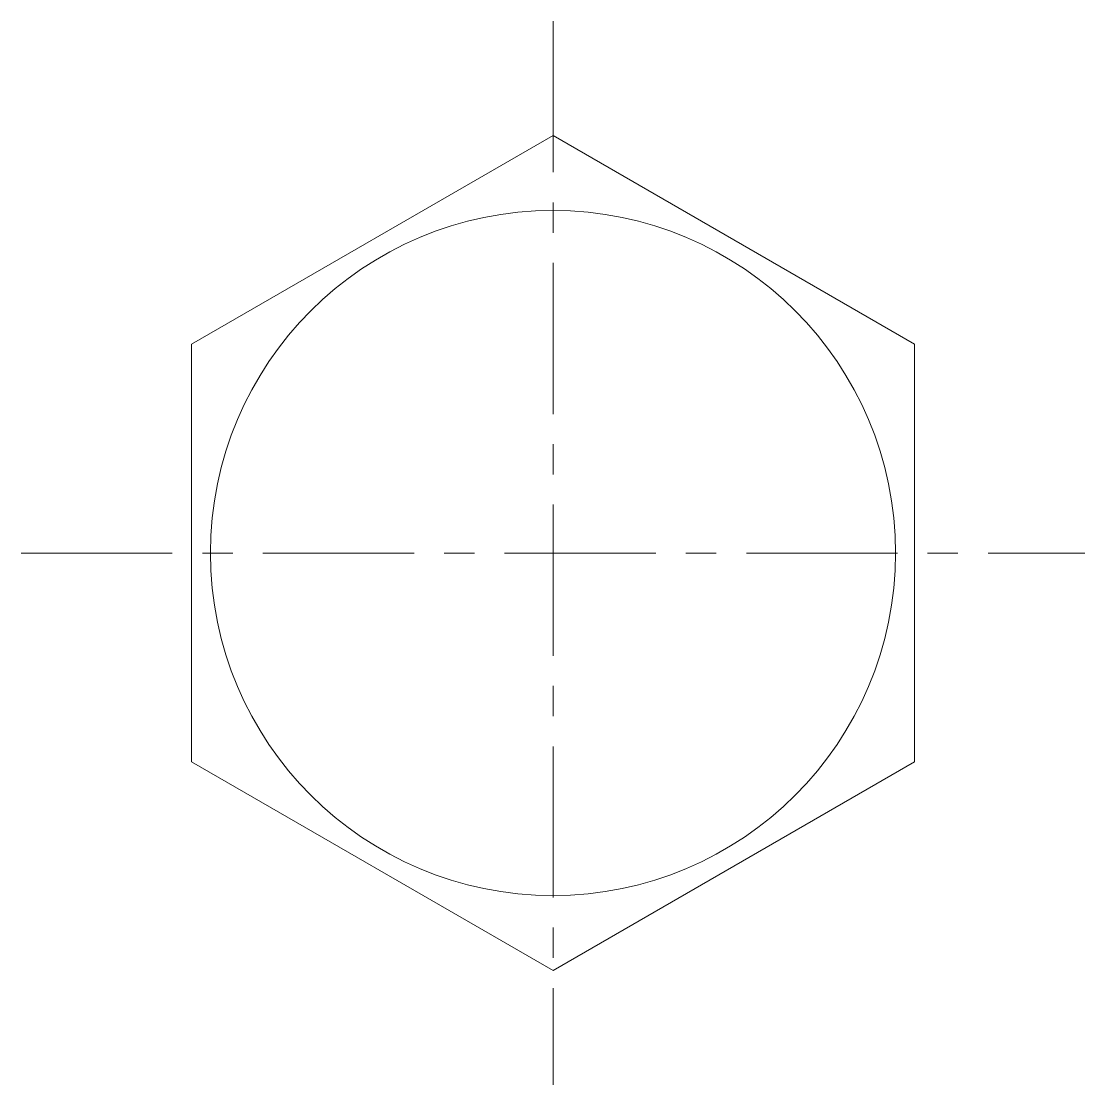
# Model space of a CAD drawing. Header units: millimetres. Extents: x -14 to 14, y -14 to 14.
import ezdxf

# ---------------------------------------------------------------- set-up
doc = ezdxf.new("R2010")
doc.units = ezdxf.units.MM
doc.header["$LTSCALE"] = 0.5
doc.linetypes.add('CENTER', pattern=[50.8, 31.75, -6.35, 6.35, -6.35])
doc.layers.get('0').update_dxf_attribs({"color": 9, "lineweight": 15})

msp = doc.modelspace()

# ---------------------------------------------------------------- linework, layer by layer
at = {"color": 1, "linetype": 'CENTER', "ltscale": 0.25}
for p, q in [((0, 13.97), (0, -13.97)), ((-13.97, 0), (13.97, 0))]:
    msp.add_line(p, q, dxfattribs=at)
at = {"ltscale": 0.5}
msp.add_lwpolyline([(-9.5, -5.485), (0, -10.97), (9.5, -5.485), (9.5, 5.485), (0, 10.97), (-9.5, 5.485)], close=True, dxfattribs=at)
msp.add_circle((0, 0), 9, dxfattribs=at)

doc.saveas('drawing.dxf')
